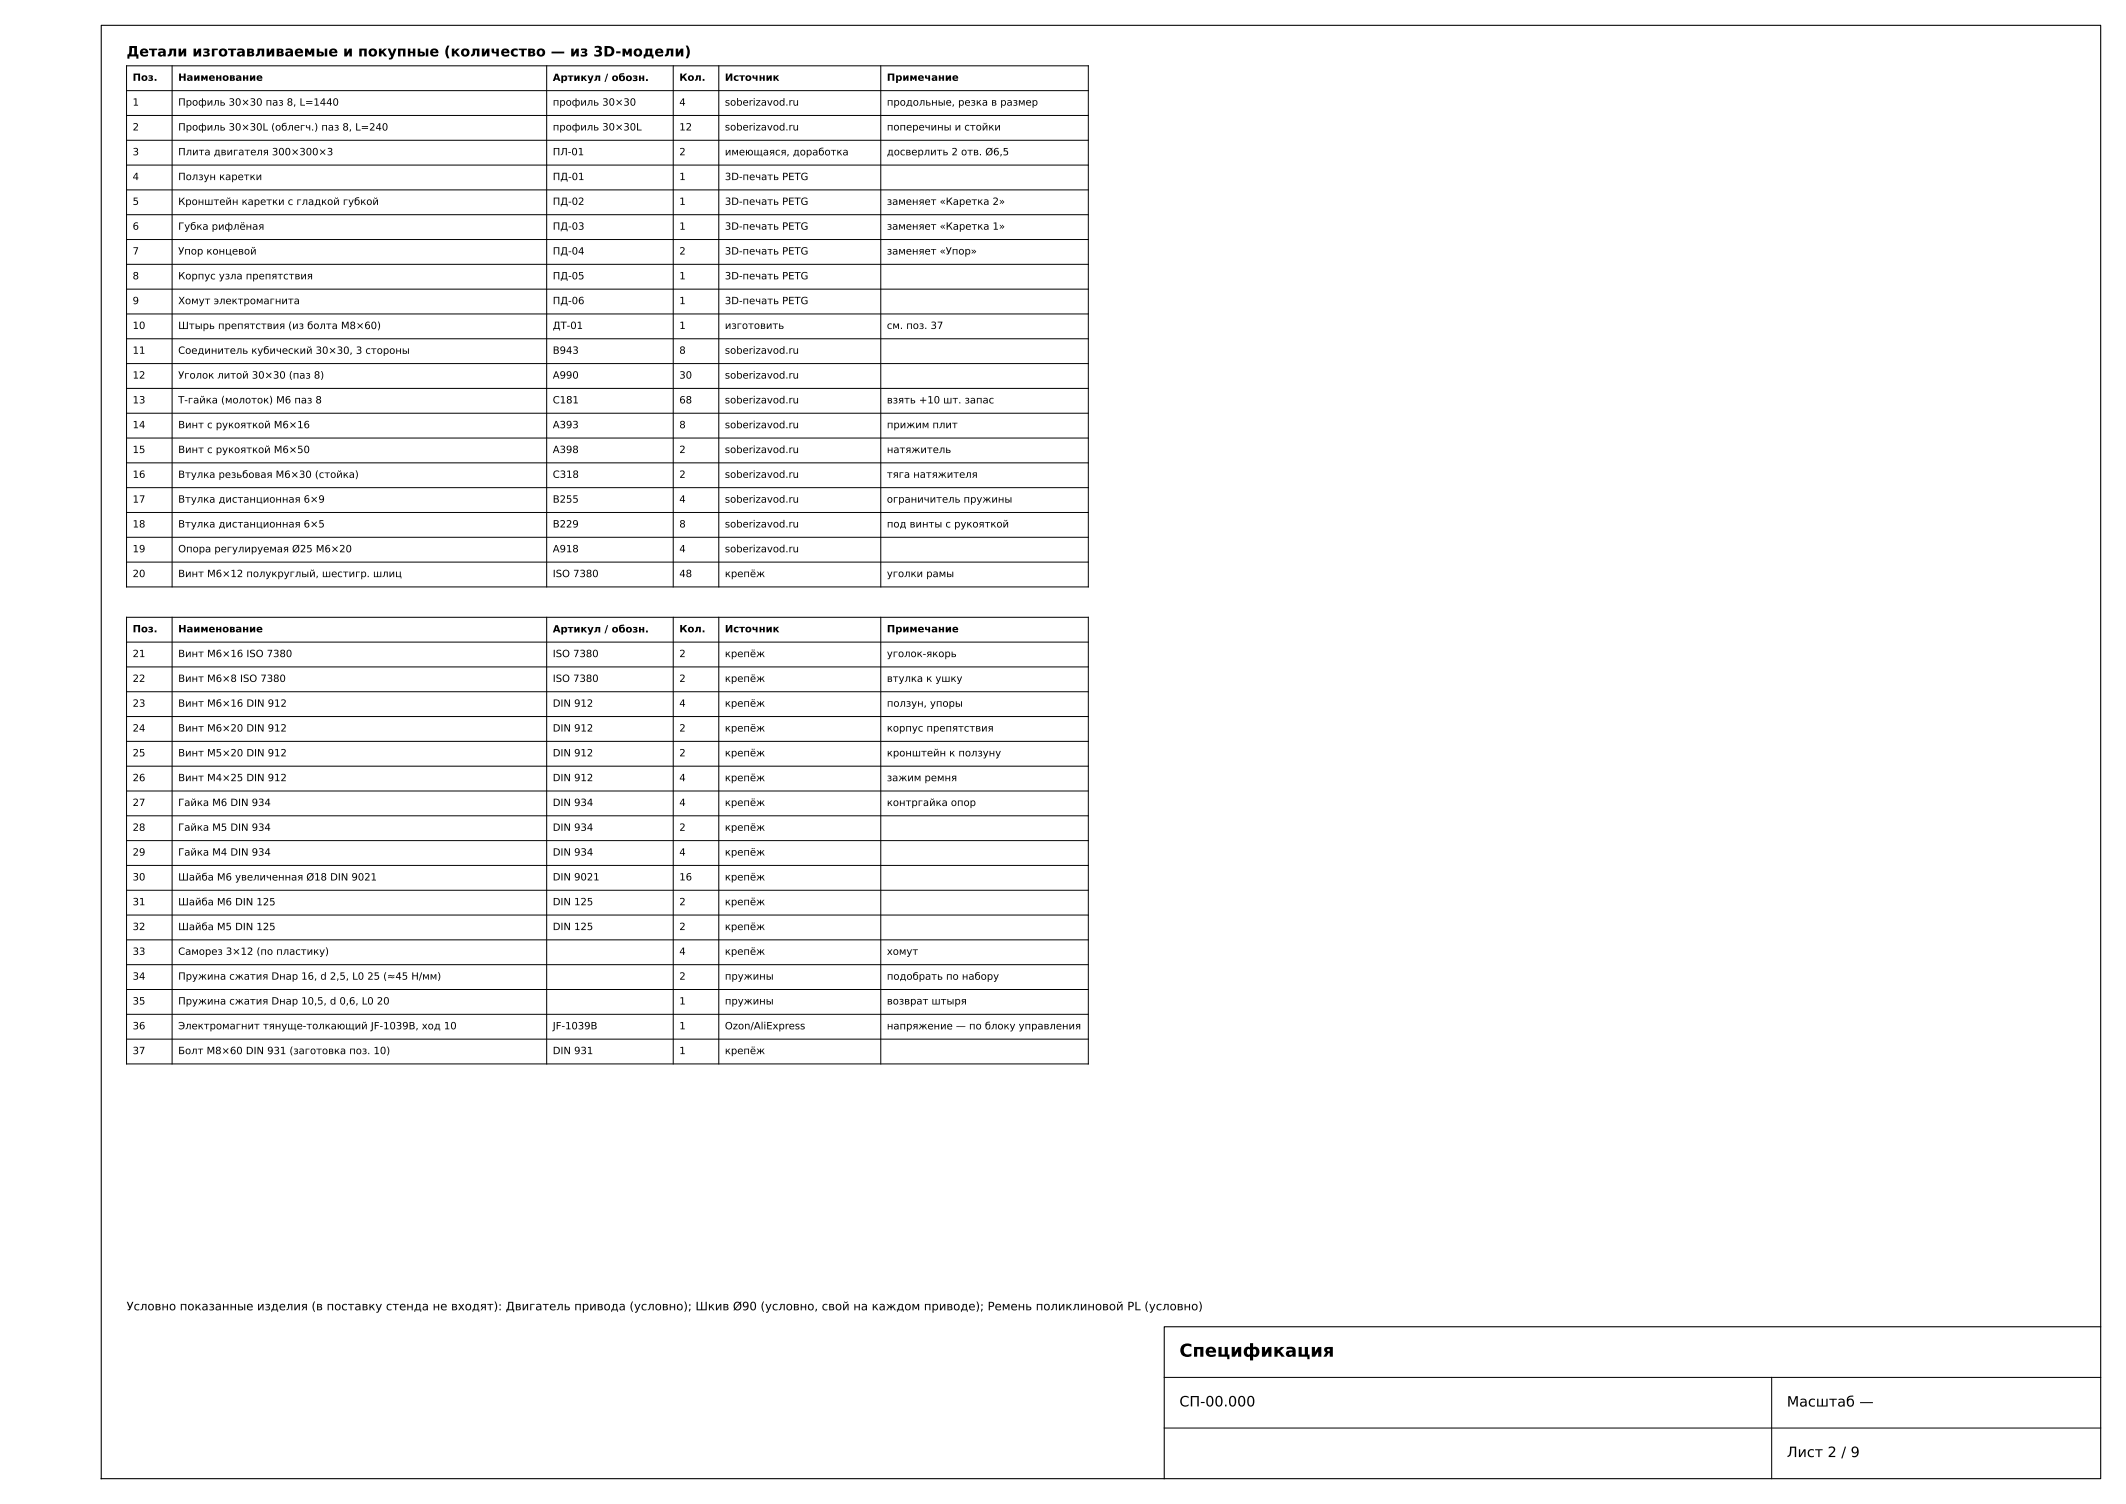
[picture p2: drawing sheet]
<svg xmlns="http://www.w3.org/2000/svg" width="420mm" height="297mm" viewBox="0 0 420 297" stroke-linecap="round" stroke-linejoin="round" font-family="sans-serif">
<defs><g id="words">
<text font-size="3.5" x="233" y="267.9">Спецификация</text>
<g font-size="2.8">
<text x="25" y="11.1">Детали изготавливаемые и покупные (количество — из 3D-модели)</text>
<text x="233" y="277.7">СП-00.000</text>
<text x="353" y="277.8">Масштаб —</text>
<text x="353" y="287.7">Лист 2 / 9</text>
</g>
<text font-size="2.3" x="25" y="258.7">Условно показанные изделия (в поставку стенда не входят): Двигатель привода (условно); Шкив Ø90 (условно, свой на каждом приводе); Ремень поликлиновой PL (условно)</text>
<g font-size="2">
<text x="26.2" y="16">Поз.</text>
<text x="35.2" y="16">Наименование</text>
<text x="109.2" y="16">Артикул / обозн.</text>
<text x="134.2" y="16">Кол.</text>
<text x="143.2" y="16">Источник</text>
<text x="175.2" y="16">Примечание</text>
<text x="26.2" y="20.9">1</text>
<text x="35.2" y="20.9">Профиль 30×30 паз 8, L=1440</text>
<text x="109.2" y="20.9">профиль 30×30</text>
<text x="134.2" y="20.9">4</text>
<text x="143.2" y="20.9">soberizavod.ru</text>
<text x="175.2" y="20.9">продольные, резка в размер</text>
<text x="26.2" y="25.8">2</text>
<text x="35.2" y="25.8">Профиль 30×30L (облегч.) паз 8, L=240</text>
<text x="109.2" y="25.8">профиль 30×30L</text>
<text x="134.2" y="25.8">12</text>
<text x="143.2" y="25.8">soberizavod.ru</text>
<text x="175.2" y="25.8">поперечины и стойки</text>
<text x="26.2" y="30.7">3</text>
<text x="26.2" y="35.6">4</text>
<text x="35.2" y="30.7">Плита двигателя 300×300×3</text>
<text x="35.2" y="35.6">Ползун каретки</text>
<text x="109.2" y="30.7">ПЛ-01</text>
<text x="109.2" y="35.6">ПД-01</text>
<text x="134.2" y="30.7">2</text>
<text x="134.2" y="35.6">1</text>
<text x="143.2" y="30.7">имеющаяся, доработка</text>
<text x="143.2" y="35.6">3D-печать PETG</text>
<text x="175.2" y="30.7">досверлить 2 отв. Ø6,5</text>
<text x="26.2" y="40.5">5</text>
<text x="35.2" y="40.5">Кронштейн каретки с гладкой губкой</text>
<text x="109.2" y="40.5">ПД-02</text>
<text x="134.2" y="40.5">1</text>
<text x="143.2" y="40.5">3D-печать PETG</text>
<text x="175.2" y="40.5">заменяет «Каретка 2»</text>
<text x="26.2" y="45.4">6</text>
<text x="35.2" y="45.4">Губка рифлёная</text>
<text x="109.2" y="45.4">ПД-03</text>
<text x="134.2" y="45.4">1</text>
<text x="143.2" y="45.4">3D-печать PETG</text>
<text x="175.2" y="45.4">заменяет «Каретка 1»</text>
<text x="26.2" y="50.3">7</text>
<text x="35.2" y="50.3">Упор концевой</text>
<text x="109.2" y="50.3">ПД-04</text>
<text x="134.2" y="50.3">2</text>
<text x="143.2" y="50.3">3D-печать PETG</text>
<text x="175.2" y="50.3">заменяет «Упор»</text>
<text x="26.2" y="55.2">8</text>
<text x="35.2" y="55.2">Корпус узла препятствия</text>
<text x="109.2" y="55.2">ПД-05</text>
<text x="134.2" y="55.2">1</text>
<text x="143.2" y="55.2">3D-печать PETG</text>
<text x="26.2" y="60.1">9</text>
<text x="26.2" y="65">10</text>
<text x="35.2" y="60.1">Хомут электромагнита</text>
<text x="35.2" y="65">Штырь препятствия (из болта М8×60)</text>
<text x="109.2" y="60.1">ПД-06</text>
<text x="109.2" y="65">ДТ-01</text>
<text x="134.2" y="60.1">1</text>
<text x="134.2" y="65">1</text>
<text x="143.2" y="60.1">3D-печать PETG</text>
<text x="143.2" y="65">изготовить</text>
<text x="175.2" y="65">см. поз. 37</text>
<text x="26.2" y="69.9">11</text>
<text x="35.2" y="69.9">Соединитель кубический 30×30, 3 стороны</text>
<text x="109.2" y="69.9">B943</text>
<text x="134.2" y="69.9">8</text>
<text x="143.2" y="69.9">soberizavod.ru</text>
<text x="26.2" y="74.8">12</text>
<text x="35.2" y="74.8">Уголок литой 30×30 (паз 8)</text>
<text x="109.2" y="74.8">A990</text>
<text x="134.2" y="74.8">30</text>
<text x="143.2" y="74.8">soberizavod.ru</text>
<text x="26.2" y="79.7">13</text>
<text x="35.2" y="79.7">Т-гайка (молоток) М6 паз 8</text>
<text x="109.2" y="79.7">C181</text>
<text x="134.2" y="79.7">68</text>
<text x="143.2" y="79.7">soberizavod.ru</text>
<text x="175.2" y="79.7">взять +10 шт. запас</text>
<text x="26.2" y="84.6">14</text>
<text x="26.2" y="89.5">15</text>
<text x="35.2" y="84.6">Винт с рукояткой М6×16</text>
<text x="35.2" y="89.5">Винт с рукояткой М6×50</text>
<text x="109.2" y="84.6">A393</text>
<text x="109.2" y="89.5">A398</text>
<text x="134.2" y="84.6">8</text>
<text x="134.2" y="89.5">2</text>
<text x="143.2" y="84.6">soberizavod.ru</text>
<text x="143.2" y="89.5">soberizavod.ru</text>
<text x="175.2" y="84.6">прижим плит</text>
<text x="175.2" y="89.5">натяжитель</text>
<text x="26.2" y="94.4">16</text>
<text x="35.2" y="94.4">Втулка резьбовая М6×30 (стойка)</text>
<text x="109.2" y="94.4">C318</text>
<text x="134.2" y="94.4">2</text>
<text x="143.2" y="94.4">soberizavod.ru</text>
<text x="175.2" y="94.4">тяга натяжителя</text>
<text x="26.2" y="99.3">17</text>
<text x="35.2" y="99.3">Втулка дистанционная 6×9</text>
<text x="109.2" y="99.3">B255</text>
<text x="134.2" y="99.3">4</text>
<text x="143.2" y="99.3">soberizavod.ru</text>
<text x="175.2" y="99.3">ограничитель пружины</text>
<text x="26.2" y="104.2">18</text>
<text x="35.2" y="104.2">Втулка дистанционная 6×5</text>
<text x="109.2" y="104.2">B229</text>
<text x="134.2" y="104.2">8</text>
<text x="143.2" y="104.2">soberizavod.ru</text>
<text x="175.2" y="104.2">под винты с рукояткой</text>
<text x="26.2" y="109.1">19</text>
<text x="26.2" y="114">20</text>
<text x="35.2" y="109.1">Опора регулируемая Ø25 М6×20</text>
<text x="35.2" y="114">Винт М6×12 полукруглый, шестигр. шлиц</text>
<text x="109.2" y="109.1">A918</text>
<text x="109.2" y="114">ISO 7380</text>
<text x="134.2" y="109.1">4</text>
<text x="134.2" y="114">48</text>
<text x="143.2" y="109.1">soberizavod.ru</text>
<text x="143.2" y="114">крепёж</text>
<text x="175.2" y="114">уголки рамы</text>
<text x="26.2" y="124.9">Поз.</text>
<text x="35.2" y="124.9">Наименование</text>
<text x="109.2" y="124.9">Артикул / обозн.</text>
<text x="134.2" y="124.9">Кол.</text>
<text x="143.2" y="124.9">Источник</text>
<text x="175.2" y="124.9">Примечание</text>
<text x="26.2" y="129.8">21</text>
<text x="35.2" y="129.8">Винт М6×16 ISO 7380</text>
<text x="109.2" y="129.8">ISO 7380</text>
<text x="134.2" y="129.8">2</text>
<text x="143.2" y="129.8">крепёж</text>
<text x="175.2" y="129.8">уголок-якорь</text>
<text x="26.2" y="134.7">22</text>
<text x="35.2" y="134.7">Винт М6×8 ISO 7380</text>
<text x="109.2" y="134.7">ISO 7380</text>
<text x="134.2" y="134.7">2</text>
<text x="143.2" y="134.7">крепёж</text>
<text x="175.2" y="134.7">втулка к ушку</text>
<text x="26.2" y="139.6">23</text>
<text x="35.2" y="139.6">Винт М6×16 DIN 912</text>
<text x="109.2" y="139.6">DIN 912</text>
<text x="134.2" y="139.6">4</text>
<text x="143.2" y="139.6">крепёж</text>
<text x="175.2" y="139.6">ползун, упоры</text>
<text x="26.2" y="144.5">24</text>
<text x="26.2" y="149.4">25</text>
<text x="35.2" y="144.5">Винт М6×20 DIN 912</text>
<text x="35.2" y="149.4">Винт М5×20 DIN 912</text>
<text x="109.2" y="144.5">DIN 912</text>
<text x="109.2" y="149.4">DIN 912</text>
<text x="134.2" y="144.5">2</text>
<text x="134.2" y="149.4">2</text>
<text x="143.2" y="144.5">крепёж</text>
<text x="143.2" y="149.4">крепёж</text>
<text x="175.2" y="144.5">корпус препятствия</text>
<text x="175.2" y="149.4">кронштейн к ползуну</text>
<text x="26.2" y="154.3">26</text>
<text x="35.2" y="154.3">Винт М4×25 DIN 912</text>
<text x="109.2" y="154.3">DIN 912</text>
<text x="134.2" y="154.3">4</text>
<text x="143.2" y="154.3">крепёж</text>
<text x="175.2" y="154.3">зажим ремня</text>
<text x="26.2" y="159.2">27</text>
<text x="35.2" y="159.2">Гайка М6 DIN 934</text>
<text x="109.2" y="159.2">DIN 934</text>
<text x="134.2" y="159.2">4</text>
<text x="143.2" y="159.2">крепёж</text>
<text x="175.2" y="159.2">контргайка опор</text>
<text x="26.2" y="164.1">28</text>
<text x="35.2" y="164.1">Гайка М5 DIN 934</text>
<text x="109.2" y="164.1">DIN 934</text>
<text x="134.2" y="164.1">2</text>
<text x="143.2" y="164.1">крепёж</text>
<text x="26.2" y="169">29</text>
<text x="26.2" y="173.9">30</text>
<text x="35.2" y="169">Гайка М4 DIN 934</text>
<text x="35.2" y="173.9">Шайба М6 увеличенная Ø18 DIN 9021</text>
<text x="109.2" y="169">DIN 934</text>
<text x="109.2" y="173.9">DIN 9021</text>
<text x="134.2" y="169">4</text>
<text x="134.2" y="173.9">16</text>
<text x="143.2" y="169">крепёж</text>
<text x="143.2" y="173.9">крепёж</text>
<text x="26.2" y="178.8">31</text>
<text x="35.2" y="178.8">Шайба М6 DIN 125</text>
<text x="109.2" y="178.8">DIN 125</text>
<text x="134.2" y="178.8">2</text>
<text x="143.2" y="178.8">крепёж</text>
<text x="26.2" y="183.7">32</text>
<text x="35.2" y="183.7">Шайба М5 DIN 125</text>
<text x="109.2" y="183.7">DIN 125</text>
<text x="134.2" y="183.7">2</text>
<text x="143.2" y="183.7">крепёж</text>
<text x="26.2" y="188.6">33</text>
<text x="35.2" y="188.6">Саморез 3×12 (по пластику)</text>
<text x="134.2" y="188.6">4</text>
<text x="143.2" y="188.6">крепёж</text>
<text x="175.2" y="188.6">хомут</text>
<text x="26.2" y="193.5">34</text>
<text x="35.2" y="193.5">Пружина сжатия Dнар 16, d 2,5, L0 25 (≈45 Н/мм)</text>
<text x="134.2" y="193.5">2</text>
<text x="143.2" y="193.5">пружины</text>
<text x="175.2" y="193.5">подобрать по набору</text>
<text x="26.2" y="198.4">35</text>
<text x="26.2" y="203.3">36</text>
<text x="35.2" y="198.4">Пружина сжатия Dнар 10,5, d 0,6, L0 20</text>
<text x="35.2" y="203.3">Электромагнит тянуще-толкающий JF-1039B, ход 10</text>
<text x="109.2" y="203.3">JF-1039B</text>
<text x="134.2" y="198.4">1</text>
<text x="134.2" y="203.3">1</text>
<text x="143.2" y="198.4">пружины</text>
<text x="143.2" y="203.3">Ozon/AliExpress</text>
<text x="175.2" y="198.4">возврат штыря</text>
<text x="175.2" y="203.3">напряжение — по блоку управления</text>
<text x="26.2" y="208.2">37</text>
<text x="35.2" y="208.2">Болт М8×60 DIN 931 (заготовка поз. 10)</text>
<text x="109.2" y="208.2">DIN 931</text>
<text x="134.2" y="208.2">1</text>
<text x="143.2" y="208.2">крепёж</text>
</g>
</g></defs>
<path d="M20 5h395v287h-395zM415 262h-185v30" fill="none" stroke="#000" stroke-width=".21"/>
<g fill="none" stroke="#000" stroke-width=".2">
<path d="M25 13h190v102.9h-190zM25 17.9h190M34 13v102.9M108 13v102.9M133 13v102.9M142 13v102.9M174 13v102.9M25 22.8h190M25 27.7h190M25 32.6h190M25 37.5h190M25 42.4h190"/>
<path d="M25 47.3h190M25 52.2h190M25 57.1h190M25 62h190M25 66.9h190M25 71.8h190M25 76.7h190M25 81.6h190M25 86.5h190M25 91.4h190M25 96.3h190M25 101.2h190"/>
<path d="M25 106.1h190M25 111h190M25 121.9h190v88.2h-190zM25 126.8h190M25 131.7h190M25 136.6h190M34 121.9v88.2M108 121.9v88.2M133 121.9v88.2M142 121.9v88.2M174 121.9v88.2M25 141.5h190"/>
<path d="M25 146.4h190M25 151.3h190M25 156.2h190M25 161.1h190M25 166h190M25 170.9h190M25 175.8h190M25 180.7h190M25 185.6h190M25 190.5h190M25 195.4h190M25 200.3h190"/>
<path d="M25 205.2h190M230 272h185M350 272v20M230 282h185"/>
</g>
<use href="#words"/>
</svg>
